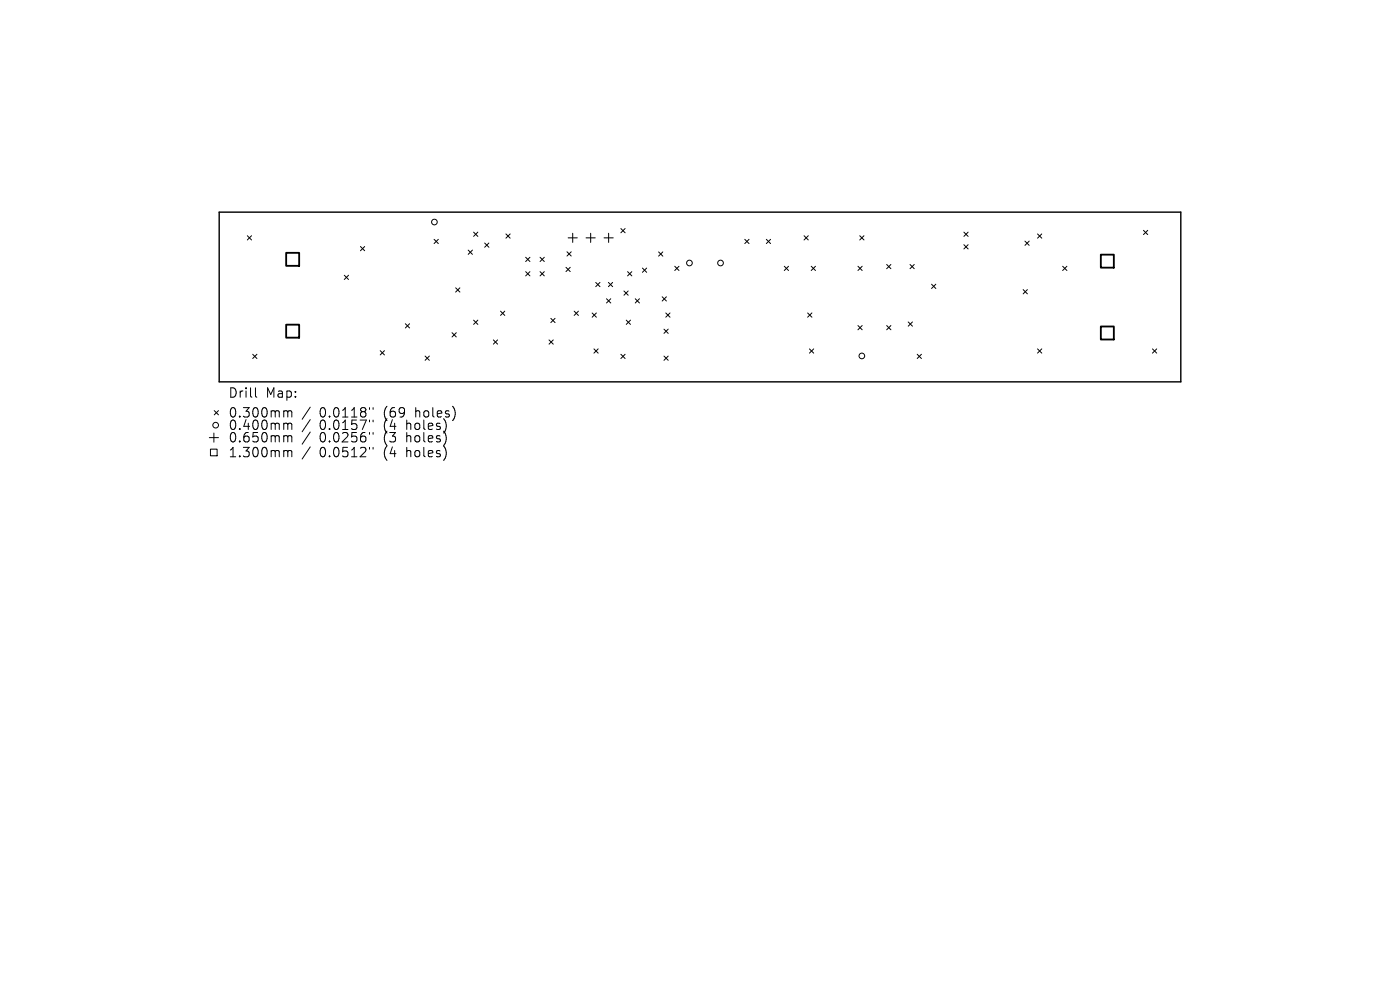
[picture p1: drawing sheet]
<svg xmlns="http://www.w3.org/2000/svg" width="297mm" height="210mm" viewBox="0 0 297 210" stroke-linecap="round" stroke-linejoin="round" font-family="sans-serif">
<defs><g id="words">
<g font-size="2.8">
<text x="48.4" y="84.7">Drill</text>
<text x="48.4" y="88.9">0.300mm</text>
<text x="56.4" y="84.7">Map:</text>
<text x="67.8" y="88.9">0.0118&quot;</text>
<text x="81.5" y="88.9">(69</text>
<text x="88.4" y="88.9">holes)</text>
<text x="48.4" y="91.5">0.400mm</text>
<text x="48.4" y="94.1">0.650mm</text>
<text x="67.8" y="91.5">0.0157&quot;</text>
<text x="67.8" y="94.1">0.0256&quot;</text>
<text x="81.5" y="91.5">(4</text>
<text x="81.5" y="94.1">(3</text>
<text x="86.5" y="91.5">holes)</text>
<text x="86.5" y="94.1">holes)</text>
<text x="48.4" y="97.3">1.300mm</text>
<text x="67.8" y="97.3">0.0512&quot;</text>
<text x="81.5" y="97.3">(4</text>
<text x="86.5" y="97.3">holes)</text>
</g>
</g></defs>
<path d="M46.5 45h204v36h-204z" fill="none" stroke="#000" stroke-width=".3"/>
<g fill="none" stroke="#000" stroke-width=".21">
<path d="M52.5 50l.9 .9M53.4 50l-.9 .9M73 58.4l.9 .9M73.9 58.4l-.9 .9M76.5 52.3l.9 .9M77.4 52.3l-.9 .9M92.1 50.8l.9 .9M93 50.8l-.9 .9M99.3 53.1l.9 .9M100.2 53.1l-.9 .9M100.5 49.2l.9 .9M101.4 49.2l-.9 .9"/>
<path d="M102.8 51.5l.9 .9M103.7 51.5l-.9 .9M107.3 49.6l.9 .9M108.2 49.6l-.9 .9M111.5 54.6l.9 .9M111.5 57.6l.9 .9M112.4 54.6l-.9 .9M112.4 57.6l-.9 .9M114.6 57.6l.9 .9M114.6 54.6l.9 .9M115.5 57.6l-.9 .9M115.5 54.6l-.9 .9"/>
<path d="M120.1 56.7l.9 .9M120.3 53.4l.9 .9M120.5 50.5h2M121 56.7l-.9 .9M121.2 53.4l-.9 .9M121.5 49.5v1.9M124.3 50.5h2M125.3 49.5v1.9M126.4 59.9l.9 .9M127.3 59.9l-.9 .9M128.1 50.5h2M129.1 59.9l.9 .9"/>
<path d="M129.1 49.5v1.9M130 59.9l-.9 .9M131.7 48.5l.9 .9M132.6 48.5l-.9 .9M133.1 57.6l.9 .9M134 57.6l-.9 .9M136.3 56.9l.9 .9M137.2 56.9l-.9 .9M139.7 53.4l.9 .9M140.6 53.4l-.9 .9M143.1 56.5l.9 .9M144 56.5l-.9 .9"/>
<path d="M158 50.8l.9 .9M158.9 50.8l-.9 .9M162.6 50.8l.9 .9M163.5 50.8l-.9 .9M166.4 56.5l.9 .9M167.3 56.5l-.9 .9M170.6 50l.9 .9M171.5 50l-.9 .9M172.1 56.5l.9 .9M173 56.5l-.9 .9M182 56.5l.9 .9M182.4 50l.9 .9"/>
<path d="M182.9 56.5l-.9 .9M183.3 50l-.9 .9M188.1 56.1l.9 .9M189 56.1l-.9 .9M193.1 56.1l.9 .9M194 56.1l-.9 .9M204.5 49.2l.9 .9M204.5 51.9l.9 .9M205.4 49.2l-.9 .9M205.4 51.9l-.9 .9M217.4 51.1l.9 .9M218.3 51.1l-.9 .9"/>
<path d="M220.1 49.6l.9 .9M221 49.6l-.9 .9M225.4 56.5l.9 .9M226.3 56.5l-.9 .9M242.6 48.9l.9 .9M243.5 48.9l-.9 .9M53.6 75.2l.9 .9M54.5 75.2l-.9 .9M80.7 74.4l.9 .9M81.6 74.4l-.9 .9M86 68.7l.9 .9M86.9 68.7l-.9 .9"/>
<path d="M90.2 75.5l.9 .9M91.1 75.5l-.9 .9M95.9 70.6l.9 .9M96.7 61.1l.9 .9M96.8 70.6l-.9 .9M97.6 61.1l-.9 .9M100.5 67.9l.9 .9M101.4 67.9l-.9 .9M104.7 72.1l.9 .9M105.6 72.1l-.9 .9M106.2 66l.9 .9M107.1 66l-.9 .9"/>
<path d="M116.5 72.1l.9 .9M116.9 67.5l.9 .9M117.4 72.1l-.9 .9M117.8 67.5l-.9 .9M121.8 66l.9 .9M122.7 66l-.9 .9M125.6 66.4l.9 .9M126 74l.9 .9M126.5 66.4l-.9 .9M126.9 74l-.9 .9M128.7 63.4l.9 .9M129.6 63.4l-.9 .9"/>
<path d="M131.7 75.2l.9 .9M132.4 61.7l.9 .9M132.6 75.2l-.9 .9M132.9 67.9l.9 .9M133.3 61.7l-.9 .9M133.8 67.9l-.9 .9M134.8 63.4l.9 .9M135.7 63.4l-.9 .9M140.5 63l.9 .9M140.9 75.5l.9 .9M140.9 69.8l.9 .9M141.2 66.4l.9 .9"/>
<path d="M141.4 63l-.9 .9M141.8 69.8l-.9 .9M141.8 75.5l-.9 .9M142.1 66.4l-.9 .9M171.3 66.4l.9 .9M171.7 74l.9 .9M172.2 66.4l-.9 .9M172.6 74l-.9 .9M182 69.1l.9 .9M182.9 69.1l-.9 .9M188.1 69.1l.9 .9M189 69.1l-.9 .9"/>
<path d="M192.7 68.3l.9 .9M193.6 68.3l-.9 .9M194.6 75.2l.9 .9M195.5 75.2l-.9 .9M197.6 60.3l.9 .9M198.5 60.3l-.9 .9M217.1 61.4l.9 .9M218 61.4l-.9 .9M220.1 74l.9 .9M221 74l-.9 .9M244.5 74l.9 .9M245.4 74l-.9 .9"/>
<path d="M44.4 92.8h2M44.6 95.3h1.5v1.4h-1.5zM45.4 91.9v1.9M45.5 87.1l.9 .9M46.4 87.1l-.9 .9M54.2 82.3v1.7l.3 .3M60.5 87.1h.3l.3 .3M60.5 89.8h.3l.3 .3M60.5 92.4l.5 .1 .1 .2M60.5 95.6h.3l.3 .2M61.1 87.4l.2-.3 .5 .1 .1 1.3M61.1 87.4v1.1"/>
<path d="M61.1 90.1v1M61.1 92.7v1M61.1 95.8v1.1M61.1 90.1l.2-.3 .5 .1 .1 1.2M61.1 92.7l.2-.3 .5 .1 .1 1.2M61.1 95.8l.2-.2 .5 .1 .1 1.2M65.8 86.4l-1.7 2.5M65.8 89l-1.7 2.6M65.8 91.7l-1.7 2.5M65.8 94.8l-1.7 2.6M78.4 86.5v.3M78.4 89.1v.4"/>
<path d="M78.4 91.7v.4M78.4 94.9v.4M79.1 86.5v.3M79.1 89.1v.4M79.1 91.7v.4M79.1 94.9v.4"/>
<circle cx="92.2" cy="47.1" r=".6"/>
<circle cx="146.3" cy="55.8" r=".6"/>
<circle cx="152.9" cy="55.8" r=".6"/>
<circle cx="182.8" cy="75.5" r=".6"/>
<circle cx="45.8" cy="90.2" r=".6"/>
</g>
<path d="M60.7 53.6h2.8v2.8h-2.8zM233.5 54h2.8v2.8h-2.8zM60.7 68.9h2.8v2.7h-2.8zM233.5 69.3h2.8v2.7h-2.8z" fill="none" stroke="#000" stroke-width=".39"/>
<use href="#words"/>
</svg>
